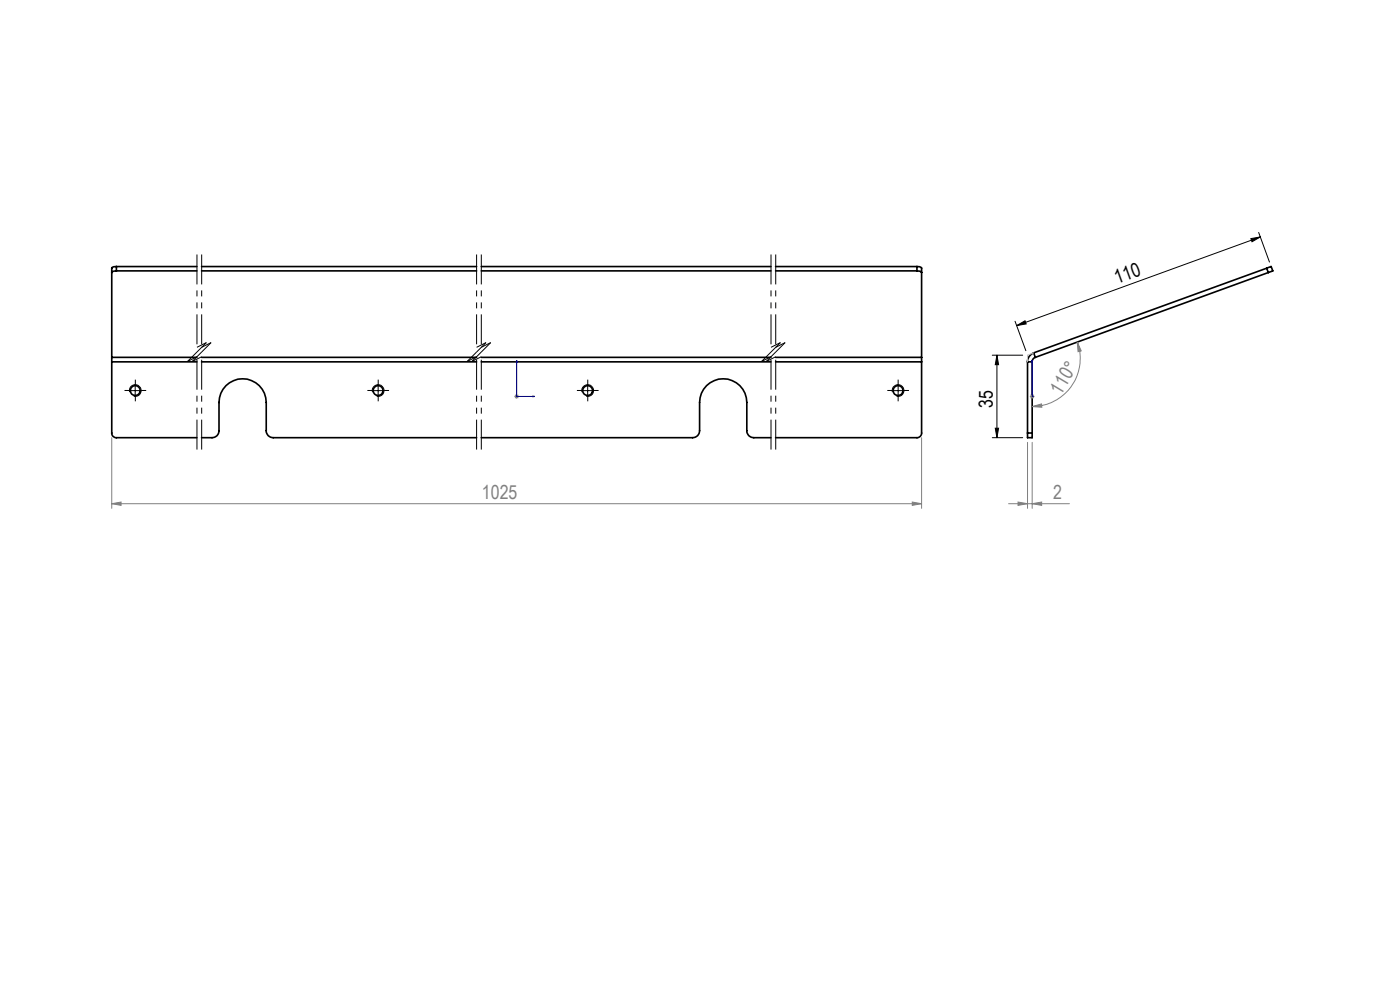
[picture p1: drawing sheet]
<svg xmlns="http://www.w3.org/2000/svg" width="297mm" height="210mm" viewBox="0 0 297 210" stroke-linecap="round" stroke-linejoin="round" font-family="sans-serif">
<defs><g id="words">
<g font-size="4.1">
<text x="237" y="60.3" transform="rotate(-20 237 60.3)">110</text>
<text x="210.6" y="86.6" transform="rotate(-90 210.6 86.6)">35</text>
</g>
<g font-size="4.1" fill="#808080">
<text x="225" y="83.9" transform="rotate(-59 225 83.9)">110°</text>
<text x="102.3" y="105.9">1025</text>
<text x="223.4" y="105.9">2</text>
</g>
</g></defs>
<g fill="none" stroke="#000" stroke-width=".35">
<path d="M24.7 57.5l-.7 .1-.3 .2M24.7 56.5l-.6 .1-.4 .2v19M24.7 57.5h17.1M24.7 56.5h17.1M24.7 56.5v1M42.8 57.5h58.3M42.8 56.5h58.3M102.1 57.5h61.4M102.1 56.5h61.4M164.5 57.5h30M164.5 56.5h30M194.5 57.5l.7 .1 .3 .2"/>
<path d="M194.5 56.5l.6 .1 .4 .2v19M194.5 56.5v1M268.7 56.9l1-.4 .3 1-.9 .3M268.7 56.9l.4 .9M268.7 56.9l-49.4 18M269.1 57.8l-49.5 18M23.7 75.8v1M23.7 76.8v15.1a.96 .96 0 0 0 1 .9h17.1M23.7 75.8h18.1M23.7 76.8h18.1M42.8 75.8h58.3M42.8 76.8h58.3"/>
<path d="M102.1 75.8h61.4M102.1 76.8h61.4M164.5 75.8h31M164.5 76.8h31M195.5 75.8v1M195.5 76.8v15.1a.96 .96 0 0 1-1 .9h-30M218 76.8h1M218 76.8v15.1M219 76.8v15.1M219.3 74.9a2 2 0 0 0-1.3 1.9M219.3 74.9l.3 .9M219.6 75.8a.94 .94 0 0 0-.6 1"/>
<path d="M42.8 92.8h2.2a1.45 1.45 0 0 0 1.5-1.4v-6a5 5 0 0 1 5-5 5 5 0 0 1 5 5v6a1.45 1.45 0 0 0 1.5 1.4h43.1M102.1 92.8h44.8a1.45 1.45 0 0 0 1.5-1.4v-6a5 5 0 0 1 5-5 5 5 0 0 1 5 5v6a1.45 1.45 0 0 0 1.5 1.4h3.6M218 91.9v.9h1v-.9M218 91.9h1"/>
<circle cx="28.7" cy="82.8" r="1.05"/>
<circle cx="80.2" cy="82.8" r="1.05"/>
<circle cx="124.7" cy="82.8" r="1.05"/>
<circle cx="190.5" cy="82.8" r="1.05"/>
</g>
<g fill="none" stroke="#000" stroke-width=".21">
<path d="M265.4 50.6l2-.3-1.8 1zM267 49.3l2.3 6.3M267.4 50.3l-51.7 18.8M210.5 75.3h6.5M211.5 75.3l.3 2.1h-.7zM211.5 75.3v17.5M215.3 68.1l2.3 6.3M215.7 69.1l1.8-1.1 .2 .7zM27.4 82.9h2.6M27.5 83.2a1.24 1.24 0 0 1 1.1-1.6 1.24 1.24 0 0 1 1.3 1.4 1.24 1.24 0 0 1-1.5 1.1M28.7 81.6v2.5M79 82.9h2.5"/>
<path d="M79 83.2a1.24 1.24 0 0 1 1.1-1.6 1.24 1.24 0 0 1 1.4 1.4 1.24 1.24 0 0 1-1.6 1.1M80.2 81.6v2.5M123.4 82.9h2.5M123.5 83.2a1.24 1.24 0 0 1 1.1-1.6 1.24 1.24 0 0 1 1.3 1.4 1.24 1.24 0 0 1-1.5 1.1M124.7 81.6v2.5M189.3 82.9h2.5M189.3 83.2a1.26 1.26 0 0 1 1.1-1.6 1.26 1.26 0 0 1 1.4 1.4 1.26 1.26 0 0 1-1.6 1.1M190.5 81.6v2.5M210.5 92.8h6.5M211.1 90.8h.7l-.3 2z"/>
</g>
<path d="M109.6 76.4l.1 .4h-.2zM109.6 76.4v7.7h3.9M219 76.4v.4v-.4M219 76.4v7.7M113.1 84l.4 .1-.4 .1zM219 84v.2zM219 84.1h.1" fill="none" stroke="#00f" stroke-width=".21"/>
<g fill="none" stroke="#808080" stroke-width=".21">
<path d="M228.5 72.6l.9 1.8-.7 .2zM228.5 72.6a10.2 10.2 0 0 1-9.5 13.6M23.7 92.8v15M109.1 84.1h1M109.3 83.7l.7 .7M109.6 83.6v1M110 83.7l-.7 .7M195.5 92.8v15M218 93.8v14M218.5 84.1h1M218.6 83.7l.7 .7M219 86.2l1.9-.5 .1 .7z"/>
<path d="M219 83.6v1M219 93.8v14M219.3 83.7l-.7 .7M23.7 106.8l2-.3v.7zM23.7 106.8h171.8M193.5 106.5l2 .3-2 .4zM214 106.8h12.9M216 106.5l2 .3-2 .4zM219 106.8l2-.3v.7z"/>
</g>
<path d="M41.8 53.3v20.4M42.8 53.3v20.4M101.1 53.3v20.4M102.1 53.3v20.4M163.6 53.3v20.4M164.6 53.3v20.4M41.8 75.7v20.3M42.8 75.7v20.3M101.1 75.7v20.3M102.1 75.7v20.3M163.6 75.7v20.3M164.6 75.7v20.3" fill="none" stroke="#000" stroke-width=".21" stroke-dasharray="6.3 1.3 1.3 1.3 1.3 1.3" stroke-dashoffset="-.6" stroke-linecap="butt"/>
<g fill="none" stroke="#000" stroke-width=".21" stroke-dasharray="6.3 1.3 1.3 1.3 1.3 1.3" stroke-linecap="butt">
<path d="M39.8 76.7l2-1M40.8 76.7l2-1M41.8 73.7l2-1M41.8 74.7l-2 2M42.8 73.7l2-1M42.8 74.7l-2 2M43.8 72.7l-2 2M44.8 72.7l-2 2M99.1 76.7l2-1M100.1 76.7l2-1M101.1 73.7l2-1M101.1 74.7l-2 2"/>
<path d="M102.1 73.7l2-1M102.1 74.7l-2 2M103.1 72.7l-2 2M104.1 72.7l-2 2M161.6 76.7l2-1M162.6 76.7l2-1M163.6 73.7l2-1M163.6 74.7l-2 2M164.6 73.7l2-1M164.6 74.7l-2 2M165.6 72.7l-2 2M166.6 72.7l-2 2"/>
</g>
<g fill="none" stroke="#000" stroke-width=".21" stroke-dasharray="15.2 1.3 1.3 1.3" stroke-linecap="butt">
<path d="M27.5 82.8h-1.1M28.7 81.6v-1.1M28.7 84.1v1M30 82.8h1M79 82.8h-1.1M80.2 81.6v-1.1M80.2 84.1v1M81.5 82.8h1M123.4 82.8h-1M124.7 81.6v-1.1M124.7 84.1v1M125.9 82.8h1.1"/>
<path d="M189.3 82.8h-1.1M190.5 81.6v-1.1M190.5 84.1v1M191.8 82.8h1"/>
</g>
<path d="M219.3 74.9l-1.3 .4v1.5" fill="none" stroke="#c0c0c0" stroke-width=".21"/>
<g fill="#000">
<path d="M211.5 75.3l.3 2.1h-.7zM211.1 90.8h.7l-.3 2z"/>
<path d="M215.7 69.1l1.8-1.1 .2 .7zM265.4 50.6l2-.3-1.8 1z"/>
</g>
<g fill="#00f">
<path d="M113.1 84l.4 .1-.4 .1zM109.6 76.4l.1 .4h-.2z"/>
<path d="M219 84v.2zM219 76.4v.4z"/>
</g>
<g fill="#808080">
<path d="M23.7 106.8l2-.3v.7zM193.5 106.5l2 .3-2 .4z"/>
<path d="M216 106.5l2 .3-2 .4zM219 106.8l2-.3v.7z"/>
<path d="M219 86.2l1.9-.5 .1 .7zM228.5 72.6l.9 1.8-.7 .2z"/>
</g>
<use href="#words"/>
</svg>
